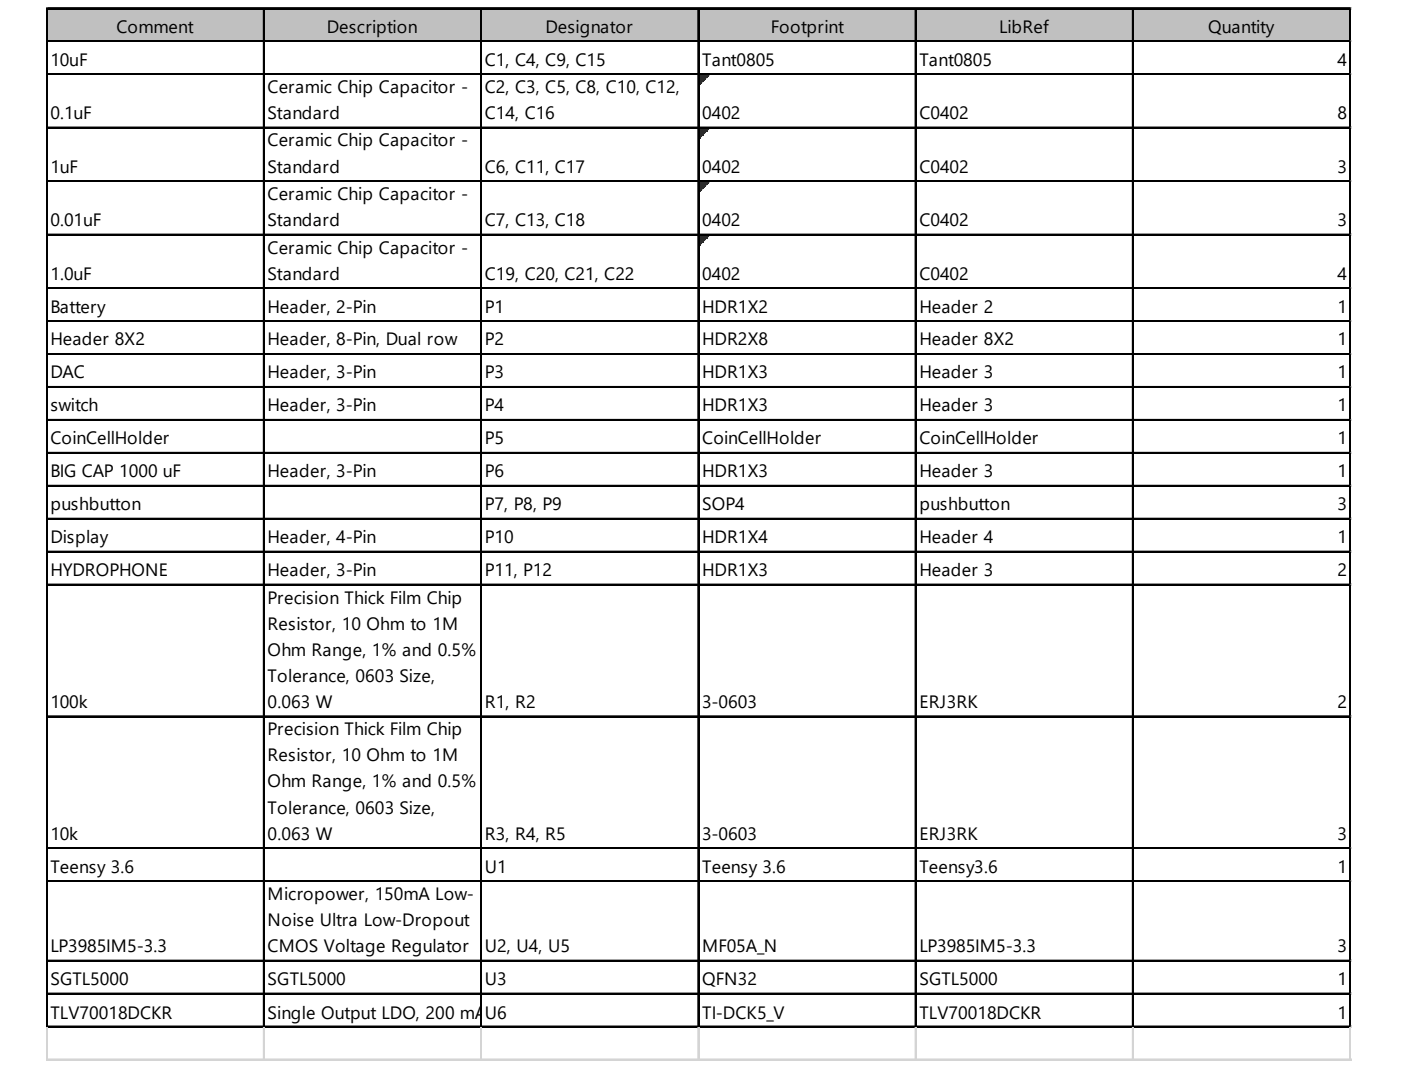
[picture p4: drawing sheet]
<svg xmlns="http://www.w3.org/2000/svg" width="273mm" height="209mm" viewBox="0 0 273 209" stroke-linecap="round" stroke-linejoin="round" font-family="sans-serif">
<defs><g id="words">
<g font-size="3.5">
<text x="22.7" y="6.3">Comment</text>
<text x="63.7" y="6.3">Description</text>
<text x="106.3" y="6.3">Designator</text>
<text x="150.2" y="6.3">Footprint</text>
<text x="194.7" y="6.3">LibRef</text>
<text x="235.5" y="6.3">Quantity</text>
<text x="9.8" y="12.8">10uF</text>
<text x="94.5" y="12.8">C1, C4, C9, C15</text>
<text x="136.8" y="12.8">Tant0805</text>
<text x="179.2" y="12.8">Tant0805</text>
<text x="260.7" y="12.8">4</text>
<text x="9.8" y="23.2">0.1uF</text>
<text x="52.2" y="18.1">Ceramic Chip Capacitor -</text>
<text x="52.2" y="23.2">Standard</text>
<text x="94.5" y="18.1">C2, C3, C5, C8, C10, C12,</text>
<text x="94.5" y="23.2">C14, C16</text>
<text x="136.8" y="23.2">0402</text>
<text x="179.2" y="23.2">C0402</text>
<text x="260.7" y="23.2">8</text>
<text x="52.2" y="28.6">Ceramic Chip Capacitor -</text>
<text x="9.8" y="33.6">1uF</text>
<text x="52.2" y="33.6">Standard</text>
<text x="94.5" y="33.6">C6, C11, C17</text>
<text x="136.8" y="33.6">0402</text>
<text x="179.2" y="33.6">C0402</text>
<text x="260.7" y="33.6">3</text>
<text x="52.2" y="39">Ceramic Chip Capacitor -</text>
<text x="9.8" y="44.1">0.01uF</text>
<text x="52.2" y="44.1">Standard</text>
<text x="94.5" y="44.1">C7, C13, C18</text>
<text x="136.8" y="44.1">0402</text>
<text x="179.2" y="44.1">C0402</text>
<text x="260.7" y="44.1">3</text>
<text x="52.2" y="49.4">Ceramic Chip Capacitor -</text>
<text x="9.8" y="54.5">1.0uF</text>
<text x="52.2" y="54.5">Standard</text>
<text x="94.5" y="54.5">C19, C20, C21, C22</text>
<text x="136.8" y="54.5">0402</text>
<text x="179.2" y="54.5">C0402</text>
<text x="260.7" y="54.5">4</text>
<text x="9.8" y="60.9">Battery</text>
<text x="52.2" y="60.9">Header, 2-Pin</text>
<text x="94.5" y="60.9">P1</text>
<text x="136.8" y="60.9">HDR1X2</text>
<text x="179.2" y="60.9">Header 2</text>
<text x="260.7" y="60.9">1</text>
<text x="9.8" y="67.4">Header 8X2</text>
<text x="52.2" y="67.4">Header, 8-Pin, Dual row</text>
<text x="94.5" y="67.4">P2</text>
<text x="136.8" y="67.4">HDR2X8</text>
<text x="179.2" y="67.4">Header 8X2</text>
<text x="260.7" y="67.4">1</text>
<text x="9.8" y="73.8">DAC</text>
<text x="52.2" y="73.8">Header, 3-Pin</text>
<text x="94.5" y="73.8">P3</text>
<text x="136.8" y="73.8">HDR1X3</text>
<text x="179.2" y="73.8">Header 3</text>
<text x="260.7" y="73.8">1</text>
<text x="9.8" y="80.2">switch</text>
<text x="52.2" y="80.2">Header, 3-Pin</text>
<text x="94.5" y="80.2">P4</text>
<text x="136.8" y="80.2">HDR1X3</text>
<text x="179.2" y="80.2">Header 3</text>
<text x="260.7" y="80.2">1</text>
<text x="9.8" y="86.6">CoinCellHolder</text>
<text x="94.5" y="86.6">P5</text>
<text x="136.8" y="86.6">CoinCellHolder</text>
<text x="179.2" y="86.6">CoinCellHolder</text>
<text x="260.7" y="86.6">1</text>
<text x="9.8" y="93">BIG CAP 1000 uF</text>
<text x="52.2" y="93">Header, 3-Pin</text>
<text x="94.5" y="93">P6</text>
<text x="136.8" y="93">HDR1X3</text>
<text x="179.2" y="93">Header 3</text>
<text x="260.7" y="93">1</text>
<text x="9.8" y="99.5">pushbutton</text>
<text x="94.5" y="99.5">P7, P8, P9</text>
<text x="136.8" y="99.5">SOP4</text>
<text x="179.2" y="99.5">pushbutton</text>
<text x="260.7" y="99.5">3</text>
<text x="9.8" y="105.9">Display</text>
<text x="52.2" y="105.9">Header, 4-Pin</text>
<text x="94.5" y="105.9">P10</text>
<text x="136.8" y="105.9">HDR1X4</text>
<text x="179.2" y="105.9">Header 4</text>
<text x="260.7" y="105.9">1</text>
<text x="9.8" y="112.3">HYDROPHONE</text>
<text x="52.2" y="112.3">Header, 3-Pin</text>
<text x="94.5" y="112.3">P11, P12</text>
<text x="136.8" y="112.3">HDR1X3</text>
<text x="179.2" y="112.3">Header 3</text>
<text x="260.7" y="112.3">2</text>
<text x="52.2" y="117.7">Precision Thick Film Chip</text>
<text x="52.2" y="122.7">Resistor, 10 Ohm to 1M</text>
<text x="52.2" y="127.8">Ohm Range, 1% and 0.5%</text>
<text x="52.2" y="132.9">Tolerance, 0603 Size,</text>
<text x="9.8" y="138">100k</text>
<text x="52.2" y="138">0.063 W</text>
<text x="52.2" y="143.4">Precision Thick Film Chip</text>
<text x="94.5" y="138">R1, R2</text>
<text x="136.8" y="138">3-0603</text>
<text x="179.2" y="138">ERJ3RK</text>
<text x="260.7" y="138">2</text>
<text x="52.2" y="148.4">Resistor, 10 Ohm to 1M</text>
<text x="52.2" y="153.5">Ohm Range, 1% and 0.5%</text>
<text x="52.2" y="158.6">Tolerance, 0603 Size,</text>
<text x="9.8" y="163.7">10k</text>
<text x="52.2" y="163.7">0.063 W</text>
<text x="94.5" y="163.7">R3, R4, R5</text>
<text x="136.8" y="163.7">3-0603</text>
<text x="179.2" y="163.7">ERJ3RK</text>
<text x="260.7" y="163.7">3</text>
<text x="9.8" y="170.1">Teensy 3.6</text>
<text x="94.5" y="170.1">U1</text>
<text x="136.8" y="170.1">Teensy 3.6</text>
<text x="179.2" y="170.1">Teensy3.6</text>
<text x="260.7" y="170.1">1</text>
<text x="52.2" y="175.5">Micropower, 150mA Low-</text>
<text x="9.8" y="185.6">LP3985IM5-3.3</text>
<text x="52.2" y="180.5">Noise Ultra Low-Dropout</text>
<text x="52.2" y="185.6">CMOS Voltage Regulator</text>
<text x="94.5" y="185.6">U2, U4, U5</text>
<text x="136.8" y="185.6">MF05A_N</text>
<text x="179.2" y="185.6">LP3985IM5-3.3</text>
<text x="260.7" y="185.6">3</text>
<text x="9.8" y="192.1">SGTL5000</text>
<text x="52.2" y="192.1">SGTL5000</text>
<text x="94.5" y="192.1">U3</text>
<text x="136.8" y="192.1">QFN32</text>
<text x="179.2" y="192.1">SGTL5000</text>
<text x="260.7" y="192.1">1</text>
<text x="9.8" y="198.7">TLV70018DCKR</text>
<text x="52.2" y="198.7">Single Output LDO, 200 mA</text>
<text x="94.5" y="198.7">U6</text>
<text x="94.7" y="198.7">, Fixed 1.8 V Output, 2 to 5.</text>
<text x="136.8" y="198.7">TI-VDCK5_Vwith Low IQ, 5-pi</text>
<text x="137" y="198.7">5</text>
<text x="143.1" y="198.7">Input,</text>
<text x="178.7" y="198.7">nTLV70018DCKR</text>
<text x="181.7" y="198.7">SC70 (DCK), -40 to 125 degC, Green (RoHS &amp; no Sb</text>
<text x="260.7" y="198.7">1/Br)</text>
</g>
</g></defs>
<path d="M9.2 1.7h254.1v6.5h-254.1z" fill="#c0c0c0"/>
<path d="M136.3 14.6h1.9" fill="none" stroke="#008000" stroke-width=".27"/>
<path d="M136.3 14.6h1.9v.3h-1.9z" fill="#008000"/>
<path d="M136.3 14.9h1.6" fill="none" stroke="#008000" stroke-width=".27"/>
<path d="M136.3 14.9h1.6v.3h-1.6z" fill="#008000"/>
<path d="M136.3 15.2h1.3" fill="none" stroke="#008000" stroke-width=".27"/>
<path d="M136.3 15.2h1.3v.2h-1.3z" fill="#008000"/>
<path d="M136.3 15.4h1.1" fill="none" stroke="#008000" stroke-width=".27"/>
<path d="M136.3 15.4h1.1v.3h-1.1z" fill="#008000"/>
<path d="M136.3 15.7h.8" fill="none" stroke="#008000" stroke-width=".27"/>
<path d="M136.3 15.7h.8v.3h-.8z" fill="#008000"/>
<path d="M136.3 16h.5" fill="none" stroke="#008000" stroke-width=".27"/>
<path d="M136.3 16h.5v.2h-.5z" fill="#008000"/>
<path d="M136.3 16.2h.3" fill="none" stroke="#008000" stroke-width=".27"/>
<path d="M136.3 16.2h.3v.3h-.3z" fill="#008000"/>
<path d="M136.3 25.1h1.9" fill="none" stroke="#008000" stroke-width=".27"/>
<path d="M136.3 25.1h1.9v.2h-1.9z" fill="#008000"/>
<path d="M136.3 25.3h1.6" fill="none" stroke="#008000" stroke-width=".27"/>
<path d="M136.3 25.3h1.6v.3h-1.6z" fill="#008000"/>
<path d="M136.3 25.6h1.3" fill="none" stroke="#008000" stroke-width=".27"/>
<path d="M136.3 25.6h1.3v.3h-1.3z" fill="#008000"/>
<path d="M136.3 25.9h1.1" fill="none" stroke="#008000" stroke-width=".27"/>
<path d="M136.3 25.9h1.1v.2h-1.1z" fill="#008000"/>
<path d="M136.3 26.1h.8" fill="none" stroke="#008000" stroke-width=".27"/>
<path d="M136.3 26.1h.8v.3h-.8z" fill="#008000"/>
<path d="M136.3 26.4h.5" fill="none" stroke="#008000" stroke-width=".27"/>
<path d="M136.3 26.4h.5v.3h-.5z" fill="#008000"/>
<path d="M136.3 26.7h.3" fill="none" stroke="#008000" stroke-width=".27"/>
<path d="M136.3 26.7h.3v.2h-.3z" fill="#008000"/>
<path d="M136.3 35.5h1.9" fill="none" stroke="#008000" stroke-width=".27"/>
<path d="M136.3 35.5h1.9v.3h-1.9z" fill="#008000"/>
<path d="M136.3 35.8h1.6" fill="none" stroke="#008000" stroke-width=".27"/>
<path d="M136.3 35.8h1.6v.2h-1.6z" fill="#008000"/>
<path d="M136.3 36h1.3" fill="none" stroke="#008000" stroke-width=".27"/>
<path d="M136.3 36h1.3v.3h-1.3z" fill="#008000"/>
<path d="M136.3 36.3h1.1" fill="none" stroke="#008000" stroke-width=".27"/>
<path d="M136.3 36.3h1.1v.3h-1.1z" fill="#008000"/>
<path d="M136.3 36.6h.8" fill="none" stroke="#008000" stroke-width=".27"/>
<path d="M136.3 36.6h.8v.2h-.8z" fill="#008000"/>
<path d="M136.3 36.8h.5" fill="none" stroke="#008000" stroke-width=".27"/>
<path d="M136.3 36.8h.5v.3h-.5z" fill="#008000"/>
<path d="M136.3 37.1h.3" fill="none" stroke="#008000" stroke-width=".27"/>
<path d="M136.3 37.1h.3v.3h-.3z" fill="#008000"/>
<path d="M136.3 45.9h1.9" fill="none" stroke="#008000" stroke-width=".27"/>
<path d="M136.3 45.9h1.9v.3h-1.9z" fill="#008000"/>
<path d="M136.3 46.2h1.6" fill="none" stroke="#008000" stroke-width=".27"/>
<path d="M136.3 46.2h1.6v.3h-1.6z" fill="#008000"/>
<path d="M136.3 46.5h1.3" fill="none" stroke="#008000" stroke-width=".27"/>
<path d="M136.3 46.5h1.3v.2h-1.3z" fill="#008000"/>
<path d="M136.3 46.7h1.1" fill="none" stroke="#008000" stroke-width=".27"/>
<path d="M136.3 46.7h1.1v.3h-1.1z" fill="#008000"/>
<path d="M136.3 47h.8" fill="none" stroke="#008000" stroke-width=".27"/>
<path d="M136.3 47h.8v.3h-.8z" fill="#008000"/>
<path d="M136.3 47.3h.5" fill="none" stroke="#008000" stroke-width=".27"/>
<path d="M136.3 47.3h.5v.3h-.5z" fill="#008000"/>
<path d="M136.3 47.6h.3" fill="none" stroke="#008000" stroke-width=".27"/>
<path d="M136.3 47.6h.3v.2h-.3z" fill="#008000"/>
<g fill="none" stroke="#000" stroke-width=".27">
<path d="M9 1.5v198.8M9.1 1.5v198.8M9.3 1.5h254M9.3 1.7h254M9.3 7.9h254M9.3 8.1h254M9.3 14.4h254M9.3 14.5h254M51.4 1.8v198.5M51.5 1.8v198.5M93.7 1.8v198.5M93.8 1.8v198.5"/>
<path d="M136 1.8v198.5M136.2 1.8v198.5M178.4 1.8v198.5M178.5 1.8v198.5M220.7 1.8v198.5M220.9 1.8v198.5M263.1 1.8v198.5M263.2 1.8v198.5M9.3 24.8h254M9.3 24.9h254M9.3 35.2h254M9.3 35.4h254"/>
<path d="M9.3 45.7h254M9.3 45.8h254M9.3 56.1h254M9.3 56.2h254M9.3 62.5h254M9.3 62.7h254M9.3 69h254M9.3 69.1h254M9.3 75.4h254M9.3 75.5h254M9.3 81.8h254M9.3 81.9h254"/>
<path d="M9.3 88.2h254M9.3 88.4h254M9.3 94.6h254M9.3 94.8h254M9.3 101.1h254M9.3 101.2h254M9.3 107.5h254M9.3 107.6h254M9.3 113.9h254M9.3 114h254M9.3 139.6h254M9.3 139.7h254"/>
<path d="M9.3 165.3h254M9.3 165.4h254M9.3 171.7h254M9.3 171.8h254M9.3 187.2h254M9.3 187.4h254M9.3 193.7h254M9.3 193.8h254M9.3 200.1h254M9.3 200.2h254"/>
</g>
<g fill="none" stroke="#d4d4d4" stroke-width=".27">
<path d="M263.3 1.5h.1M9 200.3v6.4M9.1 200.3v6.4M51.4 200.3v6.4M51.5 200.3v6.4M93.7 200.3v6.4M93.8 200.3v6.4M136 200.3v6.4M136.2 200.3v6.4M178.4 200.3v6.4M178.5 200.3v6.4M220.7 200.3v6.4"/>
<path d="M220.9 200.3v6.4M263.1 200.3v6.4M263.2 200.3v6.4"/>
</g>
<path d="M263.3 1.5l.1 .3z" fill="#d4d4d4"/>
<path d="M263.3 7.9h.1" fill="none" stroke="#d4d4d4" stroke-width=".27"/>
<path d="M263.3 7.9l.1 .3z" fill="#d4d4d4"/>
<path d="M263.3 14.4h.1" fill="none" stroke="#d4d4d4" stroke-width=".27"/>
<path d="M263.3 14.4l.1 .2z" fill="#d4d4d4"/>
<path d="M263.3 24.8h.1" fill="none" stroke="#d4d4d4" stroke-width=".27"/>
<path d="M263.3 24.8l.1 .3z" fill="#d4d4d4"/>
<path d="M263.3 35.2h.1" fill="none" stroke="#d4d4d4" stroke-width=".27"/>
<path d="M263.3 35.2l.1 .3z" fill="#d4d4d4"/>
<path d="M263.3 45.7h.1" fill="none" stroke="#d4d4d4" stroke-width=".27"/>
<path d="M263.3 45.7l.1 .2z" fill="#d4d4d4"/>
<path d="M263.3 56.1h.1" fill="none" stroke="#d4d4d4" stroke-width=".27"/>
<path d="M263.3 56.1l.1 .3z" fill="#d4d4d4"/>
<path d="M263.3 62.5h.1" fill="none" stroke="#d4d4d4" stroke-width=".27"/>
<path d="M263.3 62.5l.1 .3z" fill="#d4d4d4"/>
<path d="M263.3 69h.1" fill="none" stroke="#d4d4d4" stroke-width=".27"/>
<path d="M263.3 69l.1 .2z" fill="#d4d4d4"/>
<path d="M263.3 75.4h.1" fill="none" stroke="#d4d4d4" stroke-width=".27"/>
<path d="M263.3 75.4l.1 .2z" fill="#d4d4d4"/>
<path d="M263.3 81.8h.1" fill="none" stroke="#d4d4d4" stroke-width=".27"/>
<path d="M263.3 81.8l.1 .3z" fill="#d4d4d4"/>
<path d="M263.3 88.2h.1" fill="none" stroke="#d4d4d4" stroke-width=".27"/>
<path d="M263.3 88.2l.1 .3z" fill="#d4d4d4"/>
<path d="M263.3 94.6h.1" fill="none" stroke="#d4d4d4" stroke-width=".27"/>
<path d="M263.3 94.6l.1 .3z" fill="#d4d4d4"/>
<path d="M263.3 101.1h.1" fill="none" stroke="#d4d4d4" stroke-width=".27"/>
<path d="M263.3 101.1l.1 .2z" fill="#d4d4d4"/>
<path d="M263.3 107.5h.1" fill="none" stroke="#d4d4d4" stroke-width=".27"/>
<path d="M263.3 107.5l.1 .3z" fill="#d4d4d4"/>
<path d="M263.3 113.9h.1" fill="none" stroke="#d4d4d4" stroke-width=".27"/>
<path d="M263.3 113.9l.1 .3z" fill="#d4d4d4"/>
<path d="M263.3 139.6h.1" fill="none" stroke="#d4d4d4" stroke-width=".27"/>
<path d="M263.3 139.6l.1 .3z" fill="#d4d4d4"/>
<path d="M263.3 165.3h.1" fill="none" stroke="#d4d4d4" stroke-width=".27"/>
<path d="M263.3 165.3l.1 .3z" fill="#d4d4d4"/>
<path d="M263.3 171.7h.1" fill="none" stroke="#d4d4d4" stroke-width=".27"/>
<path d="M263.3 171.7l.1 .3z" fill="#d4d4d4"/>
<path d="M263.3 187.2h.1" fill="none" stroke="#d4d4d4" stroke-width=".27"/>
<path d="M263.3 187.2l.1 .3z" fill="#d4d4d4"/>
<path d="M263.3 193.7h.1" fill="none" stroke="#d4d4d4" stroke-width=".27"/>
<path d="M263.3 193.7l.1 .2z" fill="#d4d4d4"/>
<path d="M263.3 200.1h.1" fill="none" stroke="#d4d4d4" stroke-width=".27"/>
<path d="M263.3 200.1l.1 .2z" fill="#d4d4d4"/>
<path d="M9 206.5h254.4" fill="none" stroke="#d4d4d4" stroke-width=".27"/>
<path d="M9 206.6h254.4" fill="none" stroke="#d4d4d4" stroke-width=".24"/>
<use href="#words"/>
</svg>
